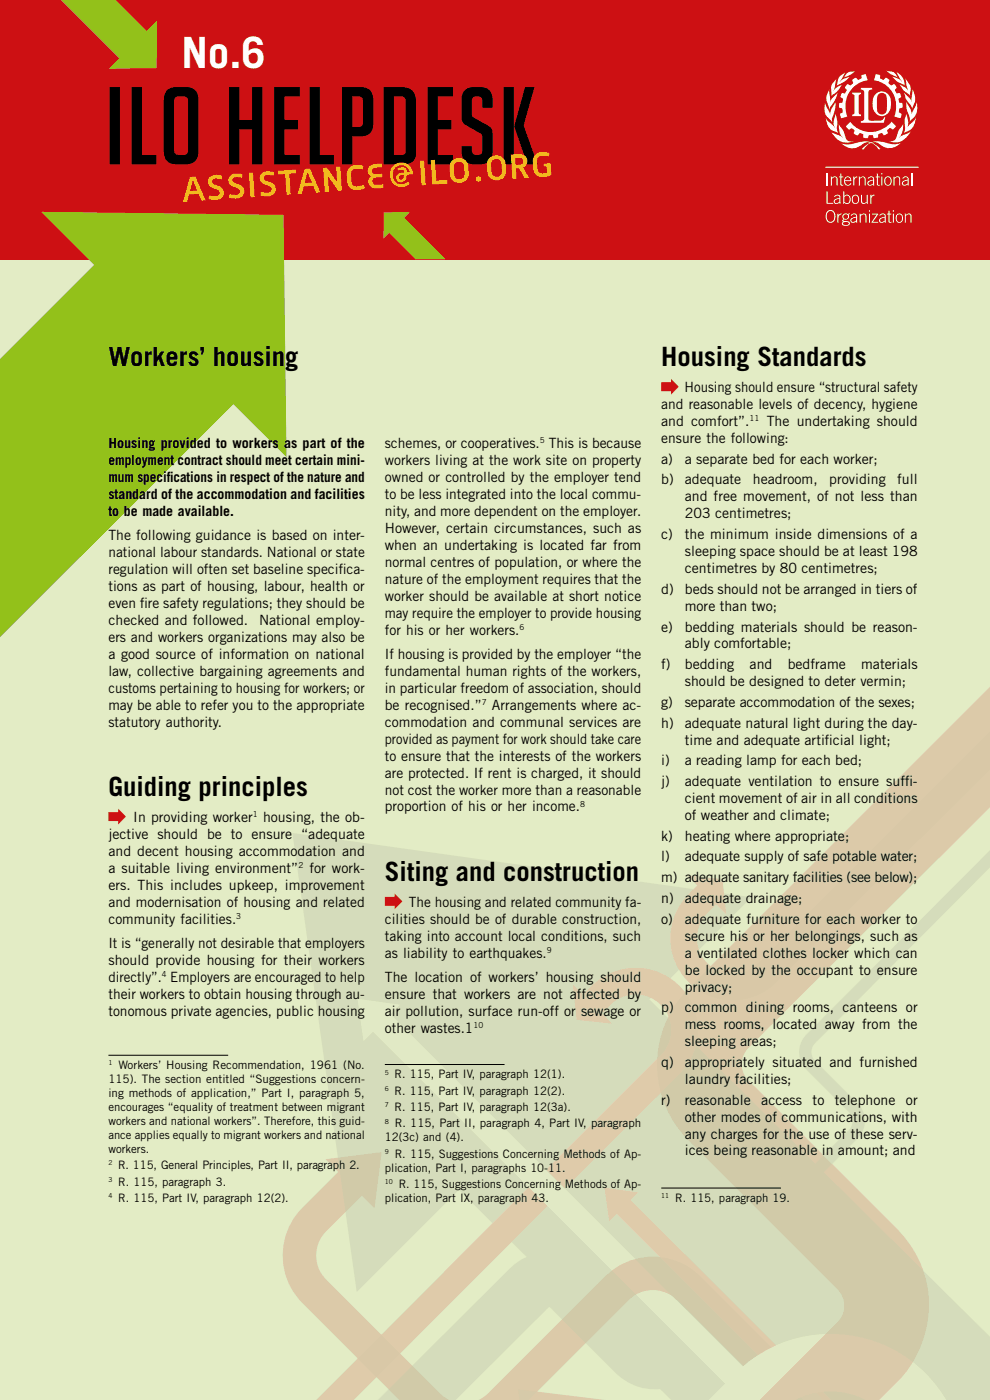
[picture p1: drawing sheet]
<svg xmlns="http://www.w3.org/2000/svg" width="210mm" height="297mm" viewBox="0 0 210 297" stroke-linecap="round" stroke-linejoin="round" font-family="sans-serif">
<defs><g id="words">
<text font-size="9.2" fill="#fff" x="38.5" y="14.5">No.6</text>
<g font-size="5.6">
<text x="23" y="77.7">Workers’ housing</text>
<text x="140.3" y="77.7">Housing Standards</text>
<text x="23" y="168.9">Guiding principles</text>
<text x="81.6" y="186.9">Siting and construction</text>
</g>
<g font-size="3">
<text x="145.2" y="83.2">Housing should ensure “structural safety</text>
<text x="140.3" y="86.8">and reasonable levels of decency, hygiene</text>
<text x="23" y="95.1">Housing provided to workers as part of the</text>
<text x="81.6" y="95.1">schemes, or cooperatives. This is because</text>
<text x="140.3" y="90.4">and comfort”.</text>
<text x="140.3" y="94">ensure the following:</text>
<text x="162.7" y="90.4">The undertaking should</text>
<text x="23" y="98.7">employment contract should meet certain mini-</text>
<text x="81.6" y="98.7">workers living at the work site on property</text>
<text x="140.3" y="98.4">a)</text>
<text x="145.3" y="98.4">a separate bed for each worker;</text>
<text x="23" y="102.3">mum specif</text>
<text x="23" y="105.9">standard of the accommodation and facilities</text>
<text x="35.4" y="102.3">ications in respect of the nature and</text>
<text x="81.6" y="102.3">owned or controlled by the employer tend</text>
<text x="81.6" y="105.9">to be less integrated into the local commu-</text>
<text x="140.3" y="102.8">b)</text>
<text x="145.3" y="102.8">adequate</text>
<text x="145.3" y="106.4">and free movement, of not less than</text>
<text x="159.7" y="102.8">headroom,</text>
<text x="175.9" y="102.8">providing</text>
<text x="190.3" y="102.8">full</text>
<text x="23" y="109.5">to be made available.</text>
<text x="81.6" y="109.5">nity, and more dependent on the employer.</text>
<text x="81.6" y="113.1">However, certain circumstances, such as</text>
<text x="145.3" y="110">203 centimetres;</text>
<text x="23" y="114.6">The following guidance is based on inter-</text>
<text x="23" y="118.2">national labour standards. National or state</text>
<text x="81.6" y="116.7">when an undertaking is located far from</text>
<text x="140.3" y="114.4">c)</text>
<text x="145.3" y="114.4">the minimum inside dimensions of a</text>
<text x="145.3" y="118">sleeping space should be at least 198</text>
<text x="23" y="121.8">regulation will often set baseline specif</text>
<text x="23" y="125.4">tions as part of housing, labour, health or</text>
<text x="71.9" y="121.8">ica-</text>
<text x="81.6" y="120.3">normal centres of population, or where the</text>
<text x="81.6" y="123.9">nature of the employment requires that the</text>
<text x="140.3" y="126">d)</text>
<text x="145.3" y="121.6">centimetres by 80 centimetres;</text>
<text x="145.3" y="126">beds should not be arranged in tiers of</text>
<text x="23" y="129">even f</text>
<text x="29.7" y="129">ire safety regulations; they should be</text>
<text x="81.6" y="127.5">worker should be available at short notice</text>
<text x="81.6" y="131.1">may require the employer to provide housing</text>
<text x="145.3" y="129.6">more than two;</text>
<text x="23" y="132.6">checked and followed.</text>
<text x="23" y="136.2">ers and workers organizations may also be</text>
<text x="54.9" y="132.6">National employ-</text>
<text x="81.6" y="134.7">for his or her workers.</text>
<text x="140.3" y="134">e)</text>
<text x="145.3" y="134">bedding materials should be reason-</text>
<text x="145.3" y="137.6">ably comfortable;</text>
<text x="23" y="139.8">a good source of information on national</text>
<text x="23" y="143.4">law, collective bargaining agreements and</text>
<text x="81.6" y="139.8">If housing is provided by the employer “the</text>
<text x="81.6" y="143.4">fundamental human rights of the workers,</text>
<text x="140.3" y="142">f)</text>
<text x="145.3" y="142">bedding</text>
<text x="159" y="142">and</text>
<text x="167.1" y="142">bedframe</text>
<text x="182.7" y="142">materials</text>
<text x="23" y="147">customs pertaining to housing for workers; or</text>
<text x="81.6" y="147">in particular freedom of association, should</text>
<text x="140.3" y="150">g)</text>
<text x="145.3" y="145.6">should be designed to deter vermin;</text>
<text x="145.3" y="150">separate accommodation of the sexes;</text>
<text x="23" y="150.6">may be able to refer you to the appropriate</text>
<text x="23" y="154.2">statutory authority.</text>
<text x="81.6" y="150.6">be recognised.”</text>
<text x="81.6" y="154.2">commodation and communal services are</text>
<text x="104.4" y="150.6">Arrangements where ac-</text>
<text x="140.3" y="154.4">h)</text>
<text x="145.3" y="154.4">adequate natural light during the day-</text>
<text x="81.6" y="157.8">provided as payment for work should take care</text>
<text x="81.6" y="161.4">to ensure that the interests of the workers</text>
<text x="145.3" y="158">time and adequate artif</text>
<text x="175" y="158">icial light;</text>
<text x="81.6" y="165">are protected. If rent is charged, it should</text>
<text x="140.3" y="162.4">i)</text>
<text x="140.3" y="166.8">j)</text>
<text x="145.3" y="162.4">a reading lamp for each bed;</text>
<text x="145.3" y="166.8">adequate ventilation to ensure suff-</text>
<text x="192" y="166.8">i</text>
<text x="81.6" y="168.5">not cost the worker more than a reasonable</text>
<text x="81.6" y="172.1">proportion of his or her income.</text>
<text x="145.3" y="170.4">cient movement of air in all conditions</text>
<text x="145.3" y="174">of weather and climate;</text>
<text x="23" y="178">jective should be to ensure “adequate</text>
<text x="28.3" y="174.4">In providing worker</text>
<text x="55.8" y="174.4">housing, the ob-</text>
<text x="140.3" y="178.4">k)</text>
<text x="145.3" y="178.4">heating where appropriate;</text>
<text x="23" y="181.6">and decent housing accommodation and</text>
<text x="23" y="185.2">a suitable living environment”</text>
<text x="65.6" y="185.2">for work-</text>
<text x="140.3" y="182.8">l)</text>
<text x="145.3" y="182.8">adequate supply of safe potable water;</text>
<text x="23" y="188.8">ers. This includes upkeep, improvement</text>
<text x="140.3" y="187.2">m) adequate sanitary facilities (see below);</text>
<text x="140.3" y="191.6">n)</text>
<text x="145.3" y="191.6">adequate drainage;</text>
<text x="23" y="192.4">and modernisation of housing and related</text>
<text x="23" y="196">community facilities.</text>
<text x="81.6" y="196">cilities should be of durable construction,</text>
<text x="86.7" y="192.4">The housing and related community fa-</text>
<text x="140.3" y="196">o)</text>
<text x="145.3" y="196">adequate furniture for each worker to</text>
<text x="23" y="201.1">It is “generally not desirable that employers</text>
<text x="81.6" y="199.6">taking into account local conditions, such</text>
<text x="81.6" y="203.2">as liability to earthquakes.</text>
<text x="145.3" y="199.5">secure his or her belongings, such as</text>
<text x="145.3" y="203.1">a ventilated clothes locker which can</text>
<text x="23" y="204.7">should provide housing for their workers</text>
<text x="23" y="208.3">directly”. Employers are encouraged to help</text>
<text x="81.6" y="208.3">The location of workers’ housing should</text>
<text x="145.3" y="206.7">be locked by the occupant to ensure</text>
<text x="23" y="211.9">their workers to obtain housing through au-</text>
<text x="23" y="215.5">tonomous private agencies, public housing</text>
<text x="81.6" y="211.9">ensure that workers are not affected by</text>
<text x="81.6" y="215.5">air pollution, surface run-off or sewage or</text>
<text x="140.3" y="214.7">p)</text>
<text x="145.3" y="210.3">privacy;</text>
<text x="145.3" y="214.7">common dining rooms, canteens or</text>
<text x="81.6" y="219.1">other wastes.1</text>
<text x="145.3" y="218.3">mess rooms, located away from the</text>
<text x="145.3" y="221.9">sleeping areas;</text>
<text x="140.3" y="226.3">q)</text>
<text x="145.3" y="226.3">appropriately situated and furnished</text>
<text x="145.3" y="229.9">laundry facilities;</text>
<text x="140.3" y="234.3">r)</text>
<text x="145.3" y="234.3">reasonable</text>
<text x="145.3" y="237.9">other modes of communications, with</text>
<text x="161.5" y="234.3">access</text>
<text x="172.4" y="234.3">to</text>
<text x="177.1" y="234.3">telephone</text>
<text x="192.2" y="234.3">or</text>
<text x="145.3" y="241.5">any charges for the use of these serv-</text>
<text x="145.3" y="245.1">ices being reasonable in amount; and</text>
</g>
<g font-size="2.5">
<text x="25.1" y="226.8">Workers’ Housing Recommendation, 1961 (No.</text>
<text x="23" y="229.8">115). The section entitled “Suggestions concern-</text>
<text x="23" y="232.8">ing methods of application,” Part I, paragraph 5,</text>
<text x="83.7" y="228.8">R. 115, Part IV, paragraph 12(1).</text>
<text x="83.7" y="232.3">R. 115, Part IV, paragraph 12(2).</text>
<text x="23" y="235.7">encourages “equality of treatment between migrant</text>
<text x="23" y="238.7">workers and national workers”. Therefore, this guid-</text>
<text x="83.7" y="235.7">R. 115, Part IV, paragraph 12(3a).</text>
<text x="83.7" y="239.2">R. 115, Part II, paragraph 4, Part IV, paragraph</text>
<text x="23" y="241.6">ance applies equally to migrant workers and national</text>
<text x="23" y="244.6">workers.</text>
<text x="81.6" y="242.1">12(3c) and (4).</text>
<text x="83.7" y="245.6">R. 115, Suggestions Concerning Methods of Ap-</text>
<text x="25" y="248.1">R. 115, General Principles, Part II, paragraph 2.</text>
<text x="25.1" y="251.5">R. 115, paragraph 3.</text>
<text x="81.6" y="248.6">plication, Part I, paragraphs 10-11.</text>
<text x="25.1" y="255">R. 115, Part IV, paragraph 12(2).</text>
<text x="81.6" y="255">plication, Part IX, paragraph 43.</text>
<text x="84.6" y="252">R. 115, Suggestions Concerning Methods of Ap-</text>
<text x="143.2" y="255">R. 115, paragraph 19.</text>
</g>
<g font-size="1.7">
<text x="159" y="89.4">11</text>
<text x="114.5" y="94.1">5</text>
<text x="110.2" y="133.7">6</text>
<text x="102.2" y="149.6">7</text>
<text x="53.6" y="173.4">1</text>
<text x="123.1" y="171.1">8</text>
<text x="63.3" y="184.2">2</text>
<text x="50.1" y="195">3</text>
<text x="116" y="202.2">9</text>
<text x="34.4" y="207.3">4</text>
<text x="100.4" y="218.1">10</text>
</g>
<g font-size="1.4">
<text x="23" y="226">1</text>
<text x="81.6" y="228">5</text>
<text x="81.6" y="231.4">6</text>
<text x="81.6" y="234.9">7</text>
<text x="81.6" y="238.4">8</text>
<text x="81.6" y="244.8">9</text>
<text x="23" y="247.3">2</text>
<text x="23" y="250.7">3</text>
<text x="81.6" y="251.2">10</text>
<text x="23" y="254.2">4</text>
<text x="140.3" y="254.2">11</text>
</g>
</g></defs>
<path d="M0 49.2h210v247.8h-210z" fill="#e3ecc5"/>
<g fill="#868786">
<path d="M62 176.7l97.4 13.6-21.7 21.7 72.4 76.5v8.6l-112.8-44.7-21.6 21.7z"/>
<path d="M13.1 297.1l93.5-26.5a12.6 12.6 0 0 1 14.8-3.9 16.5 16.5 0 0 1 5 3.9l12.5 12.5 13.4-13.2 .4-.6-33.8-33.9-4.3 4.4-2.5-19.4 19.4 2.4-4.3 4.4 33.1 33.1a12.1 12.1 0 0 1-.6 18.6l-12 12a11.9 11.9 0 0 1-17.5 0l-13.7-13.6-1.7 1.6-85.3 18.2z"/>
</g>
<path d="M37.8 297.1l131.6-64.8-10.4-10.3 46.5-6.6-6.5 46.5-10.3-10.3-112.5 45.5z" fill="#fff"/>
<path d="M8.9 297.1l104.7-46.7 25.8-25.7a7.6 7.6 0 0 0 .8-11.5 7.6 7.6 0 0 0-11.5 .7l-1 1.1 2.1 2.2-7.5-.8-.8-7.5 2.2 2.1a15.3 15.3 0 0 1 9.4-5.6 13.2 13.2 0 0 1 13.8 7.8 13.2 13.2 0 0 1-3.5 15.5l-25.8 25.7z" fill="#cd1013"/>
<path d="M75.9 211.9l8.9 1.3-2 2 .7 .6 126.6 81.3-130.3-77.6-.7-.6-2 2z" fill="#d9dada"/>
<g fill="#cd1013">
<path d="M128.2 252l7.2 1-1.6 1.6 .5 .5 75.8 42-78.7-39.1-.6-.5-1.6 1.6z"/>
<path d="M69 245.9l12-1.5-1.6 11.9-2.6-2.7-6.5 6.5a7.5 7.5 0 0 0-2 10.3l1.2 1.3 23.4 23.4a5 5 0 0 0 3.2 2h3.5a4.7 4.7 0 0 0 4.5-2.1l21.6-21.6a22.5 22.5 0 0 1 7.6-5.8 14.6 14.6 0 0 1 16.4 4.3l22.2 22.1 2.8 3.1h2.3h-63.1h55.9h-3.5a2.45 2.45 0 0 1-2.7-1.3l-17.3-17.3a19.8 19.8 0 0 0-4.9-4.2 7.4 7.4 0 0 0-8.8 2.3l-19.1 19.1-4.4 1.4h-21.2l-8.7-5.6-13-13a17.8 17.8 0 0 1-5.9-8.9 14.7 14.7 0 0 1 4.9-14.5l6.5-6.5z"/>
</g>
<path d="M83.6 297.1h52.2l18.5-4a28.7 28.7 0 0 1 45.6 2.6l1 1.4h3.8h-25.6h13.3h-5.9a7.2 7.2 0 0 1-4.7-.9 16.4 16.4 0 0 0-13.1 .8z" fill="#d9dada"/>
<path d="M210.1 175.3v3.7l-36.2 41.3a4.1 4.1 0 0 0-1.8 2.8 3.6 3.6 0 0 0 1.7 2.9l7.9 7.9a5.3 5.3 0 0 1 .1 7.8l-8 8a5.5 5.5 0 0 1-8.6 .4l-2.4-2.4-1 1-.5-4.4 4.3 .6-.9 1 2.3 2.3a2.85 2.85 0 0 0 4.7-.2l8.2-8.1a2.7 2.7 0 0 0 0-4.2l-7.9-7.9a5.6 5.6 0 0 1-.2-9z" fill="#868786"/>
<g fill="#cd1013">
<path d="M145.8 185.7l7.4 .8 .9 7.5-2.2-2.2-.7 .8a8 8 0 0 0-2.5 9.9 7.7 7.7 0 0 0 12.9 1l25.7-25.7 22.8-27.7v8.2l-18.8 23.5-25.7 25.8a13.3 13.3 0 0 1-19.7 .6 13.3 13.3 0 0 1 1.3-19.6l.7-.8z"/>
<path d="M210.1 140.7v25.6l-47.8 52.5-1.7 1.7a10.3 10.3 0 0 0-3 3.8 5.2 5.2 0 0 0 1.9 5.7l30.1 30.1a22.8 22.8 0 0 1 0 33.7l-11 3.3h-68l-.7-2.4 20.9 2.4h24l11.1-4.9 11.2-11.1a5.1 5.1 0 0 0-.1-8.2l-27.7-27.7a55.8 55.8 0 0 1-6.4-7.2 23.1 23.1 0 0 1 4.6-29.8l2.1-2.1z"/>
<path d="M0 0h210v55h-210z"/>
</g>
<g fill="#93c11a">
<path d="M81.4 45.1l5.6-.1-1.3 1.2 8.8 8.8h-6.4l-5.6-5.6-1.2 1.2z"/>
<path d="M12.9 0h11.7l6.5 6.5 2.2-2.2-.1 10.2-10.1 .1 2.2-2.2z"/>
</g>
<path d="M175.1 35.5h19.8" fill="none" stroke="#fff" stroke-width=".21"/>
<g fill="#fff">
<path d="M175.3 36.7h.3v2.7h-.3z"/>
<path d="M176.2 37.5h.3v.3l.2-.2a.59 .59 0 0 1 .6-.2 .59 .59 0 0 1 .4 .7v1.3h-.2l-.1-1.6a.55 .55 0 0 0-.9 .2v1.4h-.3z"/>
<path d="M178.3 36.8h.2v.7h.4v.1h-.4v1.4v.2h.4v.2l-.6-.1v-1.7h-.3v-.1h.3z"/>
<path d="M181 37.5h.2v.3l.3-.3 .4-.1-.1 .2a.66 .66 0 0 0-.6 .7v1.1h-.2z"/>
<path d="M182.2 37.5h.2v.3l.2-.2a.59 .59 0 0 1 .7-.2 .59 .59 0 0 1 .3 .7v1.3h-.2v-1.6a.55 .55 0 0 0-1 .2v1.4h-.2z"/>
<path d="M186 36.8h.2v.7h.4v.1h-.4v1.4l.1 .2h.3v.2l-.6-.1v-1.7h-.3v-.1h.3z"/>
<path d="M189.5 37.5h.2v.3l.2-.2a.59 .59 0 0 1 .7-.2 .59 .59 0 0 1 .4 .7v1.3h-.3v-1.6a.55 .55 0 0 0-1 .2v1.4h-.2z"/>
<path d="M193.3 36.7h.2v2.7h-.2z"/>
<path d="M175.3 40.6h.3v2.4h1.1v.2h-1.4z"/>
<path d="M182.6 41.3h.3v1.6a.55 .55 0 0 0 1-.2v-1.4h.2v1.9h-.2v-.3l-.2 .2a.59 .59 0 0 1-.7 .1 .59 .59 0 0 1-.4-.6z"/>
<path d="M184.6 41.3h.2v.4l.4-.3 .3-.1-.1 .2a.66 .66 0 0 0-.6 .7v1h-.2z"/>
<path d="M177.6 45.3h.2v.4l.4-.4h.3l-.1 .2a.66 .66 0 0 0-.6 .7v1h-.2z"/>
<path d="M182.4 45.3h.2v.3l.2-.2a.59 .59 0 0 1 .7-.1 .59 .59 0 0 1 .3 .6v1.3h-.2l-.1-1.5a.55 .55 0 0 0-.9 .1v1.4h-.2z"/>
<path d="M185 45.3h1.3l-1.1 1.8h1.1v.1h-1.4l1.1-1.7h-1z"/>
<path d="M188.5 44.7h.2v.6h.4v.2h-.4v1.4v.1l.4 .1v.1l-.6-.1v-1.6h-.3v-.2h.3z"/>
<path d="M191.9 45.3h.2v.3l.2-.2a.59 .59 0 0 1 .7-.1 .59 .59 0 0 1 .4 .6v1.3h-.3v-1.5a.55 .55 0 0 0-1 .1v1.4h-.2z"/>
<path d="M182.6 18.6h2.4v.4l-.6 .2-.2 .2 .1 6.1 .4 .1h2.1l.4-.2 .4-.6 .2 .1-.3 1.2h-4.9a.53 .53 0 0 1 .6-.6l.1-.2v-5.9l-.1-.2a.53 .53 0 0 1-.6-.6z"/>
<path d="M188 15l.4 .1a1.88 1.88 0 0 1 2 1.3l-1.6-.8z"/>
<path d="M179.8 15.5l1.6-.5-1.2 1-1.2 .4z"/>
<path d="M190.2 15.3a3.1 3.1 0 0 1 1.7 2.8l.1 .1-.8-.5a3.6 3.6 0 0 1-1.9-1.4l1.2 .4 .8 .5z"/>
<path d="M178.1 16.3l1.2-1-1.1 2a3.2 3.2 0 0 1 2-1l-.8 .8-1.9 1.1 .4-1.6z"/>
<path d="M191.9 16.6a3 3 0 0 1 1.1 3.5l.1 .2-.7-.6a3.4 3.4 0 0 1-1.6-1.8l.4 .2a2.65 2.65 0 0 1 1.4 1.2z"/>
<path d="M177.5 16.7l-.7 2.6 .5-.6 1.3-.8-.8 1.3-1.4 1.2-.1-.9a2.54 2.54 0 0 1 1.2-2.8z"/>
<path d="M191.7 19.6l.4 .4a3.4 3.4 0 0 1 1.3 1.6l.1-2.8a3.6 3.6 0 0 1 .1 4l-.1 .4a3.5 3.5 0 0 0-1.1-1.9z"/>
<path d="M175.9 18.9l.2 2.8a4.7 4.7 0 0 1 1.6-2l-.6 1.5-1 1.4-.1 .7-.4-1a3.2 3.2 0 0 1 .3-3.4z"/>
<path d="M192.2 21.6l.5 .9a2.64 2.64 0 0 1 .6 1.8l.9-1.8 .2-.8a3.4 3.4 0 0 1-1.3 3.9l-.1 .3a3.9 3.9 0 0 0-.6-2.5z"/>
<path d="M175 21.7l.3 .9 .8 1.7a4.7 4.7 0 0 1 1.1-2.6l-.1 1.7-.6 1.7v.8l-.3-.4a3.3 3.3 0 0 1-1.2-3.8z"/>
<path d="M175.1 24.9l.6 .8 1.4 1.4-.1-.2a2.41 2.41 0 0 1 .1-2.3l.1-.5 .4 1.6-.1 1.1a1.9 1.9 0 0 0 .4 1.5l-.3-.2a3 3 0 0 1-2.5-3.2z"/>
<path d="M191.6 26.3l-.1 1a2.84 2.84 0 0 1-.8 1.9l2.5-1.3a3.6 3.6 0 0 1-4.9 2 1.54 1.54 0 0 0 2.1-1.4l.2-.8z"/>
<path d="M177.9 26.3a8.2 8.2 0 0 1 1.7 3.3 1.62 1.62 0 0 0 1.6 .4 3.7 3.7 0 0 1-4.9-2l2.5 1.2a3.4 3.4 0 0 1-.9-2.9z"/>
<path d="M178.4 30.4a6.4 6.4 0 0 0 4.2-.3l1.4-.1 .7 .2a5.5 5.5 0 0 1 3.7 .2 3.6 3.6 0 0 0 2.6-.1 3.1 3.1 0 0 1-4.5 .2 1.25 1.25 0 0 0-1.5-.2l1.7 1.3-.2 .1-.2-.1-.3-.4a1.28 1.28 0 0 0-2.3-.2l-.5 .7-.3-.1 .6-.6 1-.7a1.6 1.6 0 0 0-1.8 .5 3.1 3.1 0 0 1-4.3-.4z"/>
<path d="M180.3 25.9a5.6 5.6 0 0 0 8.8-.1l.9 .9a.68 .68 0 0 1-.5 .7 .68 .68 0 0 1-.7-.3l-.6 .4v.4a.61 .61 0 0 1-.4 .8 .61 .61 0 0 1-.8-.5l-.6 .2-.1 .6a.62 .62 0 0 1-.7 .3 .62 .62 0 0 1-.5-.6h-.7l-.3 .5a.61 .61 0 0 1-.7 .1 .61 .61 0 0 1-.3-.8 .65 .65 0 0 0-1.1 .2 .63 .63 0 0 1-.8-.2 .63 .63 0 0 1 .1-.8 .72 .72 0 0 0-1.3-.2l-.6-.7z"/>
<path d="M179.6 17.9l.2-.1a.63 .63 0 0 0 .9 .1 .63 .63 0 0 0 .1-.8 .63 .63 0 0 1 .5-.6 .63 .63 0 0 1 .7 .4 .73 .73 0 0 0 .8-.9l.9-.3 .3 1.3a5.6 5.6 0 0 0-4.3 7.7l-1.2 .4a.68 .68 0 0 1-.3-.8 .68 .68 0 0 1 .6-.5l-.1-.7-.3-.2a.59 .59 0 0 1-.5-.5 .59 .59 0 0 1 .3-.6 .58 .58 0 0 0 .6-.3 .58 .58 0 0 0 0-.6l-.4-.2a.63 .63 0 0 1 0-.8 .63 .63 0 0 1 .9-.1l.3-.7-.4-.6z"/>
<path d="M185.8 15.7l.9 .3a.73 .73 0 0 0 .7 .9 .61 .61 0 0 1 .9-.2 .61 .61 0 0 1 .2 .9 .65 .65 0 0 0 .4 .5 .65 .65 0 0 0 .7-.3l.6 .7-.4 .6 .4 .7a.63 .63 0 0 1 .7 0 .63 .63 0 0 1 .3 .7l-.2 .2a.67 .67 0 0 0-.2 1.1h.4a.62 .62 0 0 1 .3 .7 .62 .62 0 0 1-.7 .5l-.1 .8 .3 .2a.76 .76 0 0 1-.1 1.1l-1.2-.4a5.6 5.6 0 0 0-4.3-7.7z"/>
<path d="M192.2 24.1l.3 1a2.4 2.4 0 0 1-.1 1.9l1.5-1.5 .4-.6a3.2 3.2 0 0 1-2.4 3.2l-.3 .2a5 5 0 0 0 .3-3z"/>
<path d="M180.8 19.6h1.8v.4l-.3 .1-.2 .2v3.6l.2 .3 .3 .1v.3h-1.8v-.3l.3-.1 .2-.3v-3.6l-.2-.2-.3-.1z"/>
<path d="M179.3 37.7a.78 .78 0 0 1 .9-.2 .78 .78 0 0 1 .4 .9h-1.3a.62 .62 0 0 0 .4 .8 .62 .62 0 0 0 .7-.4l.2 .1a.89 .89 0 0 1-1.2 .4 .89 .89 0 0 1-.3-1.3zM179.4 37.8l-.1 .4h1.1a.54 .54 0 0 0-.3-.6 .54 .54 0 0 0-.7 .2z"/>
<path d="M184.3 37.6a.66 .66 0 0 1 .7-.2 .66 .66 0 0 1 .4 .6v1.4h-.2v-.3l-.2 .2a.57 .57 0 0 1-.9-.1 .57 .57 0 0 1 .2-.8l.9-.3v-.3a.59 .59 0 0 0-1 .1l-.1-.1zM184.4 38.6a.35 .35 0 0 0-.2 .4 .35 .35 0 0 0 .3 .2l.7-.3v-.6z"/>
<path d="M187 36.7h.2v.3h-.2zM187 37.5h.2v1.9h-.2z"/>
<path d="M187.7 37.7a.86 .86 0 0 1 1.2-.1 .86 .86 0 0 1 .2 1.2 .79 .79 0 0 1-1 .6 .79 .79 0 0 1-.5-1zM187.9 37.8l-.1 .3a.72 .72 0 0 0 0 .8 .72 .72 0 0 0 .8 .3 .95 .95 0 0 0-.3-1.6z"/>
<path d="M191.6 37.6a.66 .66 0 0 1 .7-.2 .66 .66 0 0 1 .4 .6l.1 1.4h-.2l-.1-.3-.2 .2a.57 .57 0 0 1-.8-.1 .57 .57 0 0 1 .1-.8l.9-.3v-.3a.59 .59 0 0 0-1 .1l-.1-.1zM191.7 38.6a.35 .35 0 0 0-.2 .4 .35 .35 0 0 0 .4 .2l.6-.3v-.6z"/>
<path d="M177.1 41.5a.66 .66 0 0 1 .7-.2 .66 .66 0 0 1 .5 .6v1.3h-.2v-.2l-.3 .2a.57 .57 0 0 1-.8-.1 .57 .57 0 0 1 .2-.8l.9-.3-.1-.4a.59 .59 0 0 0-.9 .2l-.2-.1zM177.2 42.5a.35 .35 0 0 0-.1 .3 .35 .35 0 0 0 .3 .3l.7-.3v-.6z"/>
<path d="M178.9 40.6h.2v1a.78 .78 0 0 1 1-.2 .78 .78 0 0 1 .3 .9 .79 .79 0 0 1-.3 .9 .79 .79 0 0 1-1-.2l-.1 .2h-.1zM179.2 41.7l-.1 .1v1a.61 .61 0 0 0 .8 .3 .61 .61 0 0 0 .3-.8 .61 .61 0 0 0-.2-.7 .61 .61 0 0 0-.8 .1z"/>
<path d="M180.8 41.6a.86 .86 0 0 1 1.2-.1 .86 .86 0 0 1 .2 1.2 .79 .79 0 0 1-1 .6 .79 .79 0 0 1-.5-1zM181 41.7l-.1 .2a.72 .72 0 0 0 0 .9 .72 .72 0 0 0 .8 .2 .95 .95 0 0 0-.2-1.5z"/>
<path d="M175.5 44.8a1.06 1.06 0 0 1 1.3-.1 1.06 1.06 0 0 1 .4 1.2 1.08 1.08 0 0 1-1 1.4 1.08 1.08 0 0 1-1.1-1.4zM175.6 45a1.28 1.28 0 0 0 .6 2.1 1.24 1.24 0 0 0 .8-1.2 1.24 1.24 0 0 0-.8-1.2z"/>
<path d="M178.9 45.5l1.4-.2v.2h-.3a.69 .69 0 0 1-.1 .9 .69 .69 0 0 1-.8 .1l-.2 .3 1.2 .2a.44 .44 0 0 1 0 .8l-.3 .1a.94 .94 0 0 1-1.2-.4l.3-.4-.2-.3 .2-.3-.1-.2a.65 .65 0 0 1 .1-.8zM178.8 47.3l.1 .3 .2 .1a.75 .75 0 0 0 1-.3l-.1-.1a1.1 1.1 0 0 0-1.2 0zM178.9 45.9a.5 .5 0 0 0 1 0 .5 .5 0 0 0-1 0z"/>
<path d="M180.6 45.5a.66 .66 0 0 1 .8-.2 .66 .66 0 0 1 .4 .6v1.3h-.2v-.2l-.2 .2a.57 .57 0 0 1-.9-.1 .57 .57 0 0 1 .2-.9l.9-.2v-.4a.59 .59 0 0 0-1 .2l-.1-.1zM180.8 46.4a.35 .35 0 0 0-.2 .4 .35 .35 0 0 0 .3 .3l.7-.3v-.6z"/>
<path d="M184.3 44.6h.3v.3h-.3zM184.3 45.3h.3v1.9h-.3z"/>
<path d="M186.7 45.5a.66 .66 0 0 1 .7-.2 .66 .66 0 0 1 .5 .6v1.3h-.2v-.2a.61 .61 0 0 1-1 .2 .61 .61 0 0 1 .1-1l.9-.2-.1-.4a.59 .59 0 0 0-.9 .2l-.2-.1zM186.8 46.4a.35 .35 0 0 0-.1 .4 .35 .35 0 0 0 .3 .3l.7-.3v-.6z"/>
<path d="M189.4 44.6h.2v.3h-.2zM189.4 45.3h.2v1.9h-.2z"/>
<path d="M190.2 45.6a.86 .86 0 0 1 1.1-.1 .86 .86 0 0 1 .2 1.2 .79 .79 0 0 1-.9 .5 .79 .79 0 0 1-.6-.9zM190.3 45.7l-.1 .2a.72 .72 0 0 0 0 .9 .72 .72 0 0 0 .8 .2 .95 .95 0 0 0-.2-1.5z"/>
<path d="M185.9 19.8a3.3 3.3 0 0 0 .3 4.6 2.07 2.07 0 0 0 2.8-2.4 2.02 2.02 0 0 0-.8-2.2 2.02 2.02 0 0 0-2.3 0zM186.4 20a1.1 1.1 0 0 1 1.3-.1 1.1 1.1 0 0 1 .4 1.2v.9a2.55 2.55 0 0 1-.5 2.2 1.14 1.14 0 0 1-1.3-.2 1.14 1.14 0 0 1-.3-1.3v-.7a3.1 3.1 0 0 1 .4-2z"/>
</g>
<path d="M111.4 18.6l-2.3 8.2 2.7 8h2.2l-2.9-8.2 2.3-8zM106.8 18.6v16.2h2.2v-16.2zM98.7 19a2.77 2.77 0 0 0-.8 2.3v3.3a2.1 2.1 0 0 0 1.6 2.3l2.7 1.7 .1 3.3a1.09 1.09 0 0 1-1.7 .9l-.5-.5v-1.3h-2.2a4.2 4.2 0 0 0 .8 3.3 5.5 5.5 0 0 0 4.9 0 2.69 2.69 0 0 0 .9-2.2v-3.5a2.06 2.06 0 0 0-1.6-2.3l-2-1.1-.7-.6-.1-3.2a1.11 1.11 0 0 1 1.7-.9l.5 .5v1.9h2.2a4.5 4.5 0 0 0-.8-3.9 4.6 4.6 0 0 0-3.2-.4l-1.3 .1zM90.7 18.6v16.2h5.4v-1.9h-3.2v-5.5h2.8v-2h-2.8v-5h3.2v-1.8zM83.6 20.4h1.5a.96 .96 0 0 1 1 1.2v10.5a.71 .71 0 0 1-.9 .8h-1.6zM81.4 18.6v16.2h4.2a2.24 2.24 0 0 0 2.7-2.3v-10.9a2.61 2.61 0 0 0-3.1-3zM74.7 20.4h1.3a.86 .86 0 0 1 1 1v4.6a.81 .81 0 0 1-.9 .9h-1.4zM72.5 18.6v16.2h2.2v-5.9a4.9 4.9 0 0 0 3.6-.5 2.74 2.74 0 0 0 .9-2.3v-4.8a2.29 2.29 0 0 0-2.7-2.7zM65.6 18.6v16.2h5.2v-1.9h-3v-14.3zM58.2 18.6v16.2h5.4v-1.9h-3.2v-5.5h2.8v-2h-2.8v-5h3.2v-1.8zM48.6 18.6v16.2h2.2v-7.4h2.7v7.4h2.2v-16.2h-2.2v6.8h-2.7v-6.8zM37.2 20.7a2.81 2.81 0 0 1 2.5 0l.2 .7v10.5a.81 .81 0 0 1-.9 1h-1.1a.86 .86 0 0 1-1-1v-10.5zM35.6 19a2.77 2.77 0 0 0-.9 2.3v10.8a2.42 2.42 0 0 0 2.7 2.7 5.2 5.2 0 0 0 3.8-.5 2.72 2.72 0 0 0 .9-2.2v-10.8a2.28 2.28 0 0 0-2.6-2.7h-2.8zM27.9 18.6v16.2h5.3v-1.9h-3.1v-14.3zM23.2 18.6v16.2h2.2v-16.2z" fill="#000"/>
<path d="M113.5 32.9a1.9 1.9 0 0 0-.5 1.5 3.2 3.2 0 0 0 .8 2.7 3.2 3.2 0 0 0 3.2 .1l-.2-2.6-1.5 .1 .1 .6h.6l.1 1.4a1.36 1.36 0 0 1-2.1-.8l-.1-1.5a1.23 1.23 0 0 1 1.7-1.4l.8 .2 .2-.8a3.1 3.1 0 0 0-3.1 .5zM109.3 33.5a1.59 1.59 0 0 1 1.4 .1 .78 .78 0 0 1 .3 .8 .78 .78 0 0 1-.7 .5l-.9 .1zM108.4 32.8l.3 5.2 .9-.1-.2-2.1 .7-.1 1.2 2.1 .9-.1-1.2-2.1a1.52 1.52 0 0 0 .8-1.9 1.52 1.52 0 0 0-1.7-1zM104.4 34.1a1.13 1.13 0 0 1 1.3-.3 1.13 1.13 0 0 1 .7 1.1l.1 1.2a1.13 1.13 0 0 1-1.1 1.4 1.13 1.13 0 0 1-1.2-1.2v-1.5zM103.8 33.6a3.5 3.5 0 0 0-.4 3.3 2 2 0 0 0 2.3 1.3 2 2 0 0 0 1.7-2 3.1 3.1 0 0 0-.8-2.8 2.12 2.12 0 0 0-2.8 .2zM100.9 38a.6 .6 0 0 0 1.2 0 .6 .6 0 0 0-1.2 0zM96.5 34.6a1.13 1.13 0 0 1 1.3-.3 1.13 1.13 0 0 1 .7 1.2l.1 1.2a1.13 1.13 0 0 1-1.1 1.3 1.13 1.13 0 0 1-1.2-1.2l-.1-1.5zM95.8 34.1a3.5 3.5 0 0 0-.3 3.3 2 2 0 0 0 2.3 1.4 2 2 0 0 0 1.6-2.1 3.1 3.1 0 0 0-.8-2.8 2.12 2.12 0 0 0-2.8 .2zM91.4 34l.3 5.2 3.2-.3v-.7l-2.4 .1-.3-4.4zM89.1 34.1l.3 5.2h.9l-.4-5.2zM84.7 37.3l1-.2v.5a.51 .51 0 0 1-.7 .5 .51 .51 0 0 1-.3-.8zM83.5 35.1a2.61 2.61 0 0 0-.4 3.4 2.61 2.61 0 0 0 3.2 .9l.6-.4-.3-.5a1.94 1.94 0 0 1-2.5 .3 1.94 1.94 0 0 1-.7-2.4 1.82 1.82 0 0 1 1.8-1.3 1.82 1.82 0 0 1 1.7 1.4l-.6 .1a1.01 1.01 0 0 0-.5-1.1 1.01 1.01 0 0 0-1.1 .1l-.4 .1 .1 .5 .6-.2a.5 .5 0 0 1 .6 .1 .5 .5 0 0 1 .1 .5 1.3 1.3 0 0 0-1.7 1.2 1.18 1.18 0 0 0 1.5 .8 1.18 1.18 0 0 0 .8-1.5l1.3-.1a2.46 2.46 0 0 0-1.4-2.3 2.46 2.46 0 0 0-2.7 .4zM78.4 35.3a1.29 1.29 0 0 0 .4 2.1 1.45 1.45 0 0 0-.5 1.8 1.45 1.45 0 0 0 1.6 .8l1.5-.1-.1-.8-1.4 .1a.77 .77 0 0 1-.9-.7 .77 .77 0 0 1 .7-.8l1.4-.1v-.7l-1.4 .1a.7 .7 0 0 1-.8-.7 .7 .7 0 0 1 .7-.7l1.5-.1-.1-.8a4 4 0 0 0-2.4 .4zM74 35.6a1.9 1.9 0 0 0-.4 1.5 3.2 3.2 0 0 0 .7 2.8 3.2 3.2 0 0 0 3.1 .1l-.2-.8a1.84 1.84 0 0 1-2.5-.3l-.2-1.8a1.22 1.22 0 0 1 1.7-1.3l.7 .1 .2-.7a3.2 3.2 0 0 0-3.1 .4zM68.6 35.7l.3 5.1 .9-.1-.2-3.4 2.2 3.2 .7-.1-.3-5.1-.9 .1 .2 3.3-2.2-3.2zM65.2 36.5l1 2.2-1.6 .1zM64.6 35.8l-1.5 5.4 .9-.1 .4-1.5 2.1-.2 .6 1.5 .9-.1-2.2-5zM59 36.2v.8l1.5-.1 .3 4.4h.9l-.3-4.4 1.3-.1v-.8zM55.5 36.8a1.47 1.47 0 0 0-.3 1.6 1.47 1.47 0 0 0 1.4 .9 .85 .85 0 0 1 .9 .4 .85 .85 0 0 1-.1 .9l-.6 .3-1.5-.2-.1 .8a2.44 2.44 0 0 0 3.2-.8 1.7 1.7 0 0 0-1.7-2.2 .71 .71 0 0 1-.7-.9 .71 .71 0 0 1 1-.5l1 .2 .2-.8a2.75 2.75 0 0 0-2.7 .3zM52.8 36.7l.3 5.2 .9-.1-.3-5.2zM48.8 37.3a1.47 1.47 0 0 0-.2 1.6 1.47 1.47 0 0 0 1.3 .8 .85 .85 0 0 1 .9 .4 .85 .85 0 0 1-.1 1l-.6 .2-1.4-.1-.1 .7a2.44 2.44 0 0 0 3.1-.8 1.7 1.7 0 0 0-1.6-2.2 .71 .71 0 0 1-.8-.8 .71 .71 0 0 1 1-.5l1 .1 .2-.7a2.74 2.74 0 0 0-2.7 .3zM44.5 37.6a1.47 1.47 0 0 0-.3 1.6 1.47 1.47 0 0 0 1.4 .8 .85 .85 0 0 1 .9 .4 .85 .85 0 0 1-.1 1l-.6 .2-1.5-.1-.1 .7a2.44 2.44 0 0 0 3.2-.8 1.7 1.7 0 0 0-1.7-2.2 .71 .71 0 0 1-.7-.8 .71 .71 0 0 1 1-.5l1 .1 .2-.7a2.75 2.75 0 0 0-2.7 .3zM40.9 38.2l.9 2.2-1.5 .1zM40.3 37.5l-1.5 5.4 .9-.1 .4-1.5 2-.2 .6 1.5 .9-.1-2.2-5z" fill="#fbb900"/>
<path d="M8.7 44.9l51.4 .7 .7 51.4-11.3-11.3-49.5 49.5v-59l20-20z" fill="#93c11a"/>
<path d="M23 172.3h2.1v-.7l1.6 1.6-1.6 1.7v-.7h-2.1z" fill="#cd1013"/>
<path d="M23 223.9h25.4" fill="none" stroke="#000" stroke-width=".21"/>
<path d="M81.6 190.3h2.1v-.8l1.6 1.7-1.6 1.7v-.7h-2.1z" fill="#cd1013"/>
<path d="M81.6 225.8h25.4" fill="none" stroke="#000" stroke-width=".21"/>
<path d="M140.3 81.1h2v-.7l1.7 1.6-1.7 1.7v-.7h-2z" fill="#cd1013"/>
<path d="M140.3 252h25.4" fill="none" stroke="#000" stroke-width=".21"/>
<use href="#words"/>
</svg>
